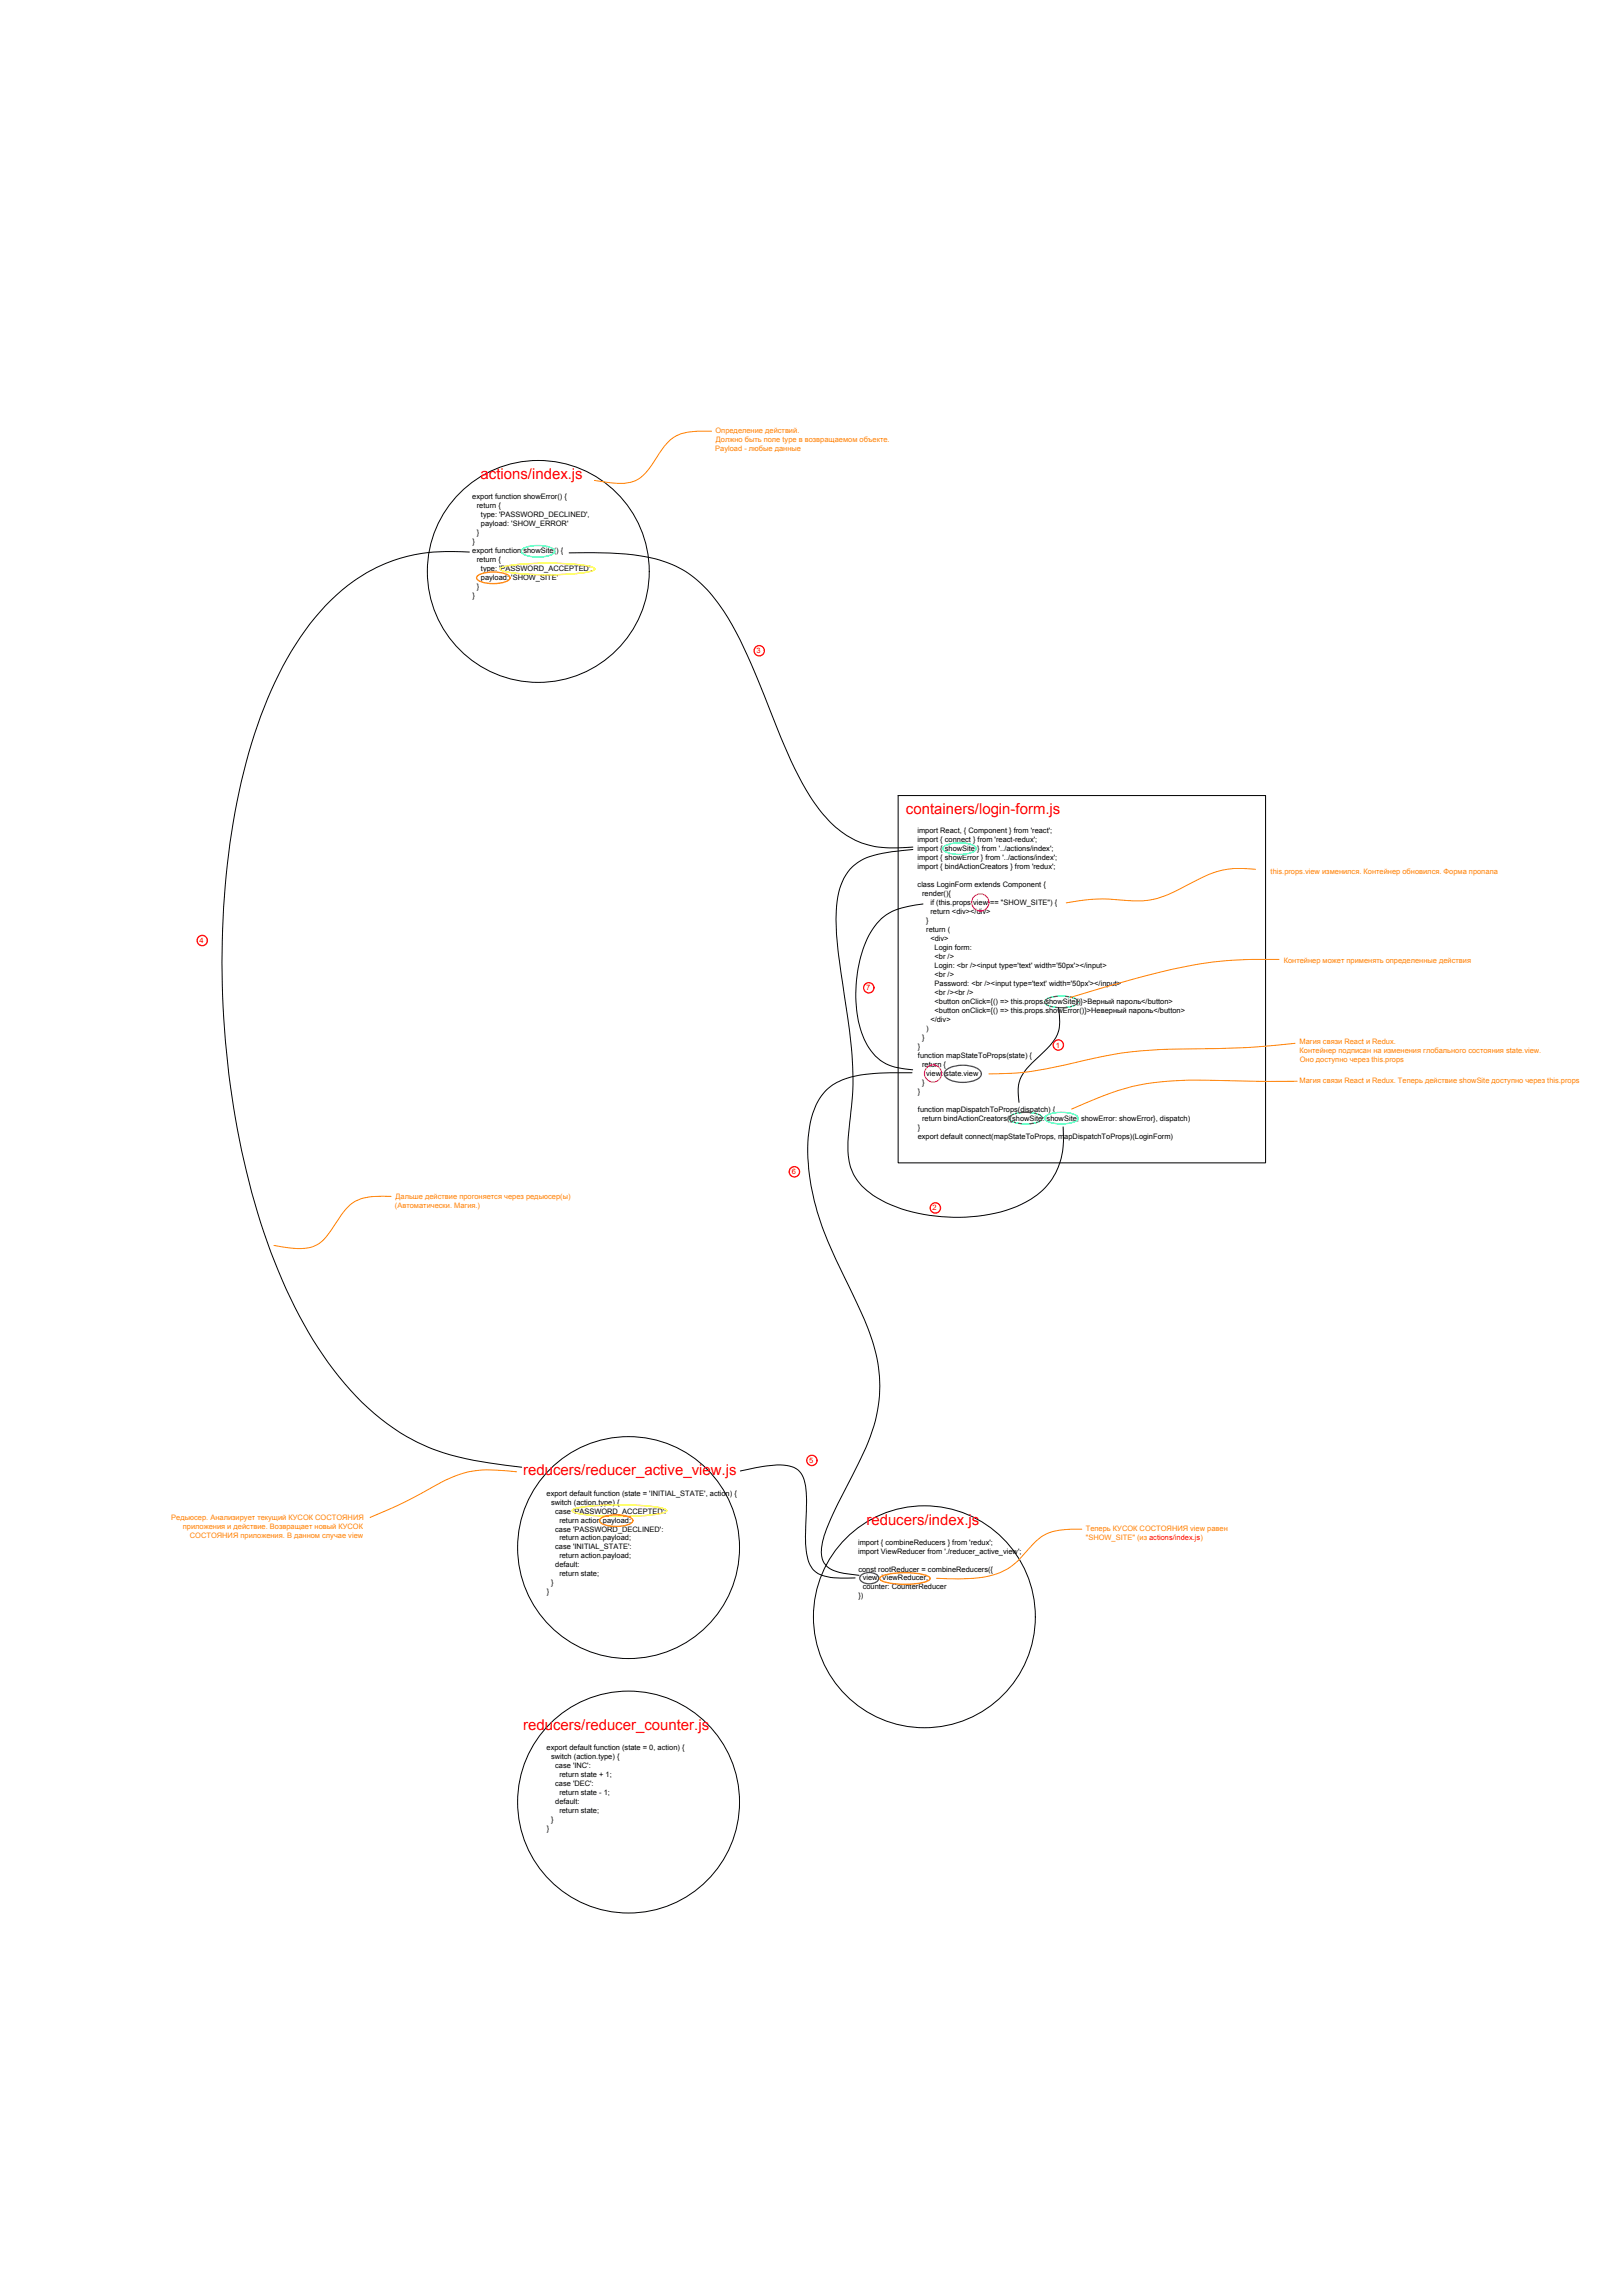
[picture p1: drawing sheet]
<svg xmlns="http://www.w3.org/2000/svg" width="420mm" height="594mm" viewBox="0 0 420 594" stroke-linecap="round" stroke-linejoin="round" font-family="sans-serif">
<defs><g id="words">
<g font-size="3.9" fill="#f00">
<text x="124.4" y="124">actions/index.js</text>
<text x="234.5" y="210.6">containers/login-form.js</text>
<text x="135.4" y="381.8">reducers/reducer_active_view.js</text>
<text x="224.3" y="394.7">reducers/index.js</text>
<text x="135.4" y="447.7">reducers/reducer_counter.js</text>
</g>
<g font-size="1.9" fill="#ff7f00">
<text x="185.2" y="112.2">Определение действий.</text>
<text x="185.2" y="116.9">Payload - любые данные</text>
<text x="185.3" y="114.5">Должно быть поле type в возвращаемом объекте.</text>
<text x="328.9" y="226.3">this.props.view изменился. Контейнер обновился. Форма пропала</text>
<text x="332.3" y="249.3">Контейнер может применять определенные действия</text>
<text x="336.4" y="270.2">Магия связи React и Redux.</text>
<text x="336.4" y="272.5">Контейнер подписан на изменения глобального состояния state.view.</text>
<text x="336.5" y="274.8">Оно доступно через this.props</text>
<text x="336.4" y="280.4">Магия связи React и Redux. Теперь действие showSite доступно через this.props</text>
<text x="102.4" y="310.3">Дальше действие прогоняется через редьюсер(ы)</text>
<text x="102.2" y="312.6">(Автоматически. Магия.)</text>
<text x="44.3" y="393.5">Редьюсер. Анализирует текущий КУСОК СОСТОЯНИЯ</text>
<text x="47.3" y="395.8">приложения и действие. Возвращает новый КУСОК</text>
<text x="49.2" y="398.2">СОСТОЯНИЯ приложения. В данном случае view</text>
<text x="281.1" y="398.7">&quot;SHOW_SITE&quot; (из actions/index.js)</text>
<text x="281.1" y="396.4">Теперь КУСОК СОСТОЯНИЯ view равен</text>
</g>
<g font-size="1.9">
<text x="122.3" y="129.2">export function showError() {</text>
<text x="123.4" y="131.6">return {</text>
<text x="124.5" y="133.9">type: 'PASSWORD_DECLINED',</text>
<text x="124.5" y="136.2">payload: 'SHOW_ERROR'</text>
<text x="122.3" y="143.2">export function showSite() {</text>
<text x="122.3" y="140.9">}</text>
<text x="123.4" y="138.5">}</text>
<text x="123.4" y="145.5">return {</text>
<text x="124.5" y="147.9">type: 'PASSWORD_ACCEPTED',</text>
<text x="122.3" y="154.8">}</text>
<text x="123.4" y="152.5">}</text>
<text x="124.5" y="150.2">payload: 'SHOW_SITE'</text>
<text x="237.5" y="215.6">import React, { Component } from 'react';</text>
<text x="237.5" y="218">import { connect } from 'react-redux';</text>
<text x="237.5" y="220.3">import { showSite } from '../actions/index';</text>
<text x="237.5" y="222.7">import { showError } from '../actions/index';</text>
<text x="237.5" y="225">import { bindActionCreators } from 'redux';</text>
<text x="237.5" y="229.6">class LoginForm extends Component {</text>
<text x="238.7" y="231.9">render(){</text>
<text x="239.8" y="238.9">}</text>
<text x="240.9" y="234.3">if (this.props.view == &quot;SHOW_SITE&quot;) {</text>
<text x="240.9" y="236.6">return &lt;div&gt;&lt;/div&gt;</text>
<text x="239.8" y="241.2">return (</text>
<text x="240.9" y="243.6">&lt;div&gt;</text>
<text x="241.9" y="245.9">Login form:</text>
<text x="241.9" y="248.2">&lt;br /&gt;</text>
<text x="241.9" y="250.6">Login: &lt;br /&gt;&lt;input type='text' width='50px'&gt;&lt;/input&gt;</text>
<text x="241.9" y="252.9">&lt;br /&gt;</text>
<text x="241.9" y="255.2">Password: &lt;br /&gt;&lt;input type='text' width='50px'&gt;&lt;/input&gt;</text>
<text x="241.9" y="257.5">&lt;br /&gt;&lt;br /&gt;</text>
<text x="241.9" y="259.9">&lt;button onClick={() =&gt; this.props.showSite()}&gt;Верный пароль&lt;/button&gt;</text>
<text x="241.9" y="262.2">&lt;button onClick={() =&gt; this.props.showError()}&gt;Неверный пароль&lt;/button&gt;</text>
<text x="238.7" y="269.2">}</text>
<text x="239.8" y="266.9">)</text>
<text x="240.9" y="264.5">&lt;/div&gt;</text>
<text x="237.6" y="271.5">}</text>
<text x="237.6" y="273.9">function mapStateToProps(state) {</text>
<text x="238.7" y="276.2">return {</text>
<text x="238.7" y="280.8">}</text>
<text x="239.8" y="278.5">view: state.view</text>
<text x="237.6" y="283.2">}</text>
<text x="237.6" y="287.8">function mapDispatchToProps(dispatch) {</text>
<text x="237.6" y="292.5">}</text>
<text x="238.7" y="290.1">return bindActionCreators({showSite: showSite, showError: showError}, dispatch)</text>
<text x="237.6" y="294.8">export default connect(mapStateToProps, mapDispatchToProps)(LoginForm)</text>
<text x="141.5" y="387.2">export default function (state = 'INITIAL_STATE', action) {</text>
<text x="142.7" y="389.5">switch (action.type) {</text>
<text x="143.7" y="391.8">case 'PASSWORD_ACCEPTED':</text>
<text x="144.8" y="394.2">return action.payload;</text>
<text x="143.7" y="396.5">case 'PASSWORD_DECLINED':</text>
<text x="143.7" y="401.1">case 'INITIAL_STATE':</text>
<text x="144.8" y="398.8">return action.payload;</text>
<text x="222.1" y="399.8">import { combineReducers } from 'redux';</text>
<text x="143.7" y="405.8">default:</text>
<text x="144.8" y="403.4">return action.payload;</text>
<text x="222.1" y="402.2">import ViewReducer from './reducer_active_view';</text>
<text x="222.2" y="406.8">const rootReducer = combineReducers({</text>
<text x="141.5" y="412.7">}</text>
<text x="142.7" y="410.4">}</text>
<text x="144.8" y="408.1">return state;</text>
<text x="222.2" y="413.8">})</text>
<text x="223.3" y="409.1">view: ViewReducer,</text>
<text x="223.3" y="411.4">counter: CounterReducer</text>
<text x="141.5" y="453.1">export default function (state = 0, action) {</text>
<text x="142.7" y="455.4">switch (action.type) {</text>
<text x="143.7" y="457.7">case 'INC':</text>
<text x="144.8" y="460.1">return state + 1;</text>
<text x="143.7" y="462.4">case 'DEC':</text>
<text x="143.7" y="467">default:</text>
<text x="144.8" y="464.7">return state - 1;</text>
<text x="141.5" y="474">}</text>
<text x="142.7" y="471.7">}</text>
<text x="144.8" y="469.3">return state;</text>
</g>
<g font-size="1.9" fill="#f00">
<text x="195.8" y="169.1">3</text>
<text x="51.7" y="244.1">4</text>
<text x="224.2" y="256.4">7</text>
<text x="273.3" y="271.2">1</text>
<text x="204.9" y="304">6</text>
<text x="241.4" y="313.3">2</text>
<text x="209.4" y="378.7">5</text>
</g>
</g></defs>
<!-- layer: 0 -->
<g fill="none" stroke="#000" stroke-width=".26">
<path d="M121.5 142.9a45.7 45.7 0 0 0-21.5 2.9 47 47 0 0 0-19.8 15.7 104.4 104.4 0 0 0-17.1 38.3 218.3 218.3 0 0 0-4.2 75.4 196 196 0 0 0 15.2 58.5 94 94 0 0 0 22.8 32.2 52.8 52.8 0 0 0 27.8 12.5l10.4 1.4M147.3 143.1a90.1 90.1 0 0 1 21.5 1.4 28.1 28.1 0 0 1 18 12.9 96.3 96.3 0 0 1 9.3 18.4 270.5 270.5 0 0 0 10.6 25 38.5 38.5 0 0 0 11.8 15 21.6 21.6 0 0 0 13.8 3.7l4-.2M232.5 205.9h95.1v95.1h-95.1zM236.3 219.9a38.5 38.5 0 0 0-12.7 2.5 12.2 12.2 0 0 0-6.7 9.7 64.8 64.8 0 0 0 .8 19.6l.5 3a159.7 159.7 0 0 1 2.6 24.4l-.1 4.4-.6 5.6a34.2 34.2 0 0 0-.1 12.2 14 14 0 0 0 7.1 8.8 43.7 43.7 0 0 0 27.5 4.5 26.7 26.7 0 0 0 15.9-7.1 18.2 18.2 0 0 0 4.8-13.3l-.1-2.5M238.9 234a19.1 19.1 0 0 0-10.1 3.3 20.7 20.7 0 0 0-6.5 12.4 32.5 32.5 0 0 0 1.8 20.1 11.7 11.7 0 0 0 10.3 6.9l1.9 .2M236.1 277.7a54.9 54.9 0 0 0-16.9 1.4 12.7 12.7 0 0 0-8.8 9.1 44.8 44.8 0 0 0 .8 24.1 102.9 102.9 0 0 0 8.5 20.5 80.9 80.9 0 0 1 6.8 16.6 36.6 36.6 0 0 1-2.3 25.3l-5.8 11.7a52 52 0 0 0-5.6 13.4 5.4 5.4 0 0 0 2.5 6.5 18.3 18.3 0 0 0 7.1 1.5M274 260.9a12.5 12.5 0 0 1-.3 6.9 17.4 17.4 0 0 1-4.5 5.4 18.1 18.1 0 0 0-5.1 6.1 10.7 10.7 0 0 0-.3 6.1M191.7 380.8a36.6 36.6 0 0 1 11.8-1.5 5.3 5.3 0 0 1 5 5.4l.3 3.4-.2 6.8a23 23 0 0 0 1.1 10.3 6.1 6.1 0 0 0 5.3 3.1l6.4 .2"/>
<circle cx="139.4" cy="147.9" r="28.7"/>
<circle cx="162.7" cy="400.6" r="28.7"/>
<circle cx="239.3" cy="418.5" r="28.7"/>
<circle cx="162.7" cy="466.5" r="28.7"/>
</g>
<g fill="none" stroke="#f0f" stroke-width=".34">
<circle cx="253.8" cy="233.6" r="2.22"/>
<circle cx="241.5" cy="277.9" r="2.22"/>
</g>
<path d="M244.8 277.1a7.9 7.9 0 0 1 8.9 0 1.51 1.51 0 0 1-1.1 2.4 8.2 8.2 0 0 1-7.8-.7 1.18 1.18 0 0 1 0-1.7zM222.9 407.8a3.3 3.3 0 0 1 4.5 .3 1.56 1.56 0 0 1-1.7 1.8 2.6 2.6 0 0 1-3.1-1.4z" fill="none" stroke="#00f" stroke-width=".34"/>
<path d="M270.5 259a8.1 8.1 0 0 1 7-.8 1.84 1.84 0 0 1 1.6 1.1 3.4 3.4 0 0 1-3.4 1.5l-2.9-.1a2.86 2.86 0 0 1-2.4-1.4zM261.3 289.1a8.1 8.1 0 0 1 7-.8 1.84 1.84 0 0 1 1.6 1.1 3.4 3.4 0 0 1-3.4 1.5l-2.9-.1a2.86 2.86 0 0 1-2.4-1.4z" fill="none" stroke="#0f0" stroke-width=".34"/>
<path d="M135 142.4a8.1 8.1 0 0 1 7-.9 1.84 1.84 0 0 1 1.6 1.2 3.4 3.4 0 0 1-3.3 1.5l-2.9-.1a2.86 2.86 0 0 1-2.5-1.4zM244.2 219.3a8.1 8.1 0 0 1 6.9-.8 1.84 1.84 0 0 1 1.6 1.2 3.4 3.4 0 0 1-3.3 1.4l-2.9-.1a2.86 2.86 0 0 1-2.4-1.3zM270.6 289.1a8.1 8.1 0 0 1 6.9-.8 1.84 1.84 0 0 1 1.6 1.1 3.4 3.4 0 0 1-3.3 1.5l-2.9-.1a2.86 2.86 0 0 1-2.5-1.4z" fill="none" stroke="#0ff" stroke-width=".34"/>
<path d="M184.2 111.6a22.3 22.3 0 0 0-8 .7 10.7 10.7 0 0 0-5.5 5.1 20 20 0 0 1-4.8 6.2 10.8 10.8 0 0 1-8.4 1.3l-3.6-.5M325 225a23 23 0 0 0-15.2 2.9l-2.9 1.4a24.4 24.4 0 0 1-11.9 3.9h-1.6a51.2 51.2 0 0 0-17.4 .5M331.1 248.4a106.1 106.1 0 0 0-34.2 4.1l-19.9 5.7M335.3 270.1l-12.5 1.1-17.5 .4a108.6 108.6 0 0 0-29.5 4.1 75.5 75.5 0 0 1-19.8 2.3M335.8 279.9l-22.4-.3a71.8 71.8 0 0 0-23.9 2.7l-5.2 1.9-6.9 2.9M101.2 309.7a19.5 19.5 0 0 0-7.9 .7 10.5 10.5 0 0 0-5.6 5.1l-1.3 1.9a12.8 12.8 0 0 1-4.3 4.8 11.9 11.9 0 0 1-7.5 .8l-3.7-.6M133.7 381a41.3 41.3 0 0 0-12.6 0 42.1 42.1 0 0 0-11.5 5.3l-6.8 3.5-7 3M280 395.8a18.7 18.7 0 0 0-9.5 1.5l-1.5 1-1.9 1.8a24.3 24.3 0 0 1-6 5.8 19.6 19.6 0 0 1-10.3 2.7l-8.4-.1" fill="none" stroke="#ff7f00" stroke-width=".26"/>
<path d="M129.6 147.1a24.1 24.1 0 0 1 8.6-1.3 58.3 58.3 0 0 1 15.3 1.1l.5 .4a2.52 2.52 0 0 1-2 .8 74.3 74.3 0 0 1-21.4-.2l-1-.4-.1-.2zM148.2 390.8a24.1 24.1 0 0 1 8.6-1.2 58.3 58.3 0 0 1 15.3 1l.5 .4a2.52 2.52 0 0 1-2 .9 74.3 74.3 0 0 1-21.4-.2l-1-.4-.1-.3z" fill="none" stroke="#ff0" stroke-width=".34"/>
<path d="M123.5 149.2a8.1 8.1 0 0 1 6.9-.8 1.84 1.84 0 0 1 1.7 1.2 3.4 3.4 0 0 1-3.4 1.4l-2.9-.1a2.86 2.86 0 0 1-2.4-1.3zM155.3 393.3a8.1 8.1 0 0 1 6.9-.9 1.84 1.84 0 0 1 1.6 1.2 3.4 3.4 0 0 1-3.3 1.5l-2.9-.1a2.86 2.86 0 0 1-2.4-1.4zM227.8 408.3a11.3 11.3 0 0 1 6.5-1.2 11.3 11.3 0 0 1 6.4 1.2l.1 .3a3.8 3.8 0 0 1-3.2 1.3 19.4 19.4 0 0 1-9.5-.8l-.4-.5z" fill="none" stroke="#ff7f00" stroke-width=".34"/>
<g fill="none" stroke="#f00" stroke-width=".34">
<circle cx="196.5" cy="168.5" r="1.33"/>
<circle cx="52.4" cy="243.5" r="1.33"/>
<circle cx="224.9" cy="255.7" r="1.33"/>
<circle cx="274" cy="270.5" r="1.33"/>
<circle cx="205.6" cy="303.3" r="1.33"/>
<circle cx="242.1" cy="312.7" r="1.33"/>
<circle cx="210.2" cy="378" r="1.33"/>
</g>
<use href="#words"/>
</svg>
